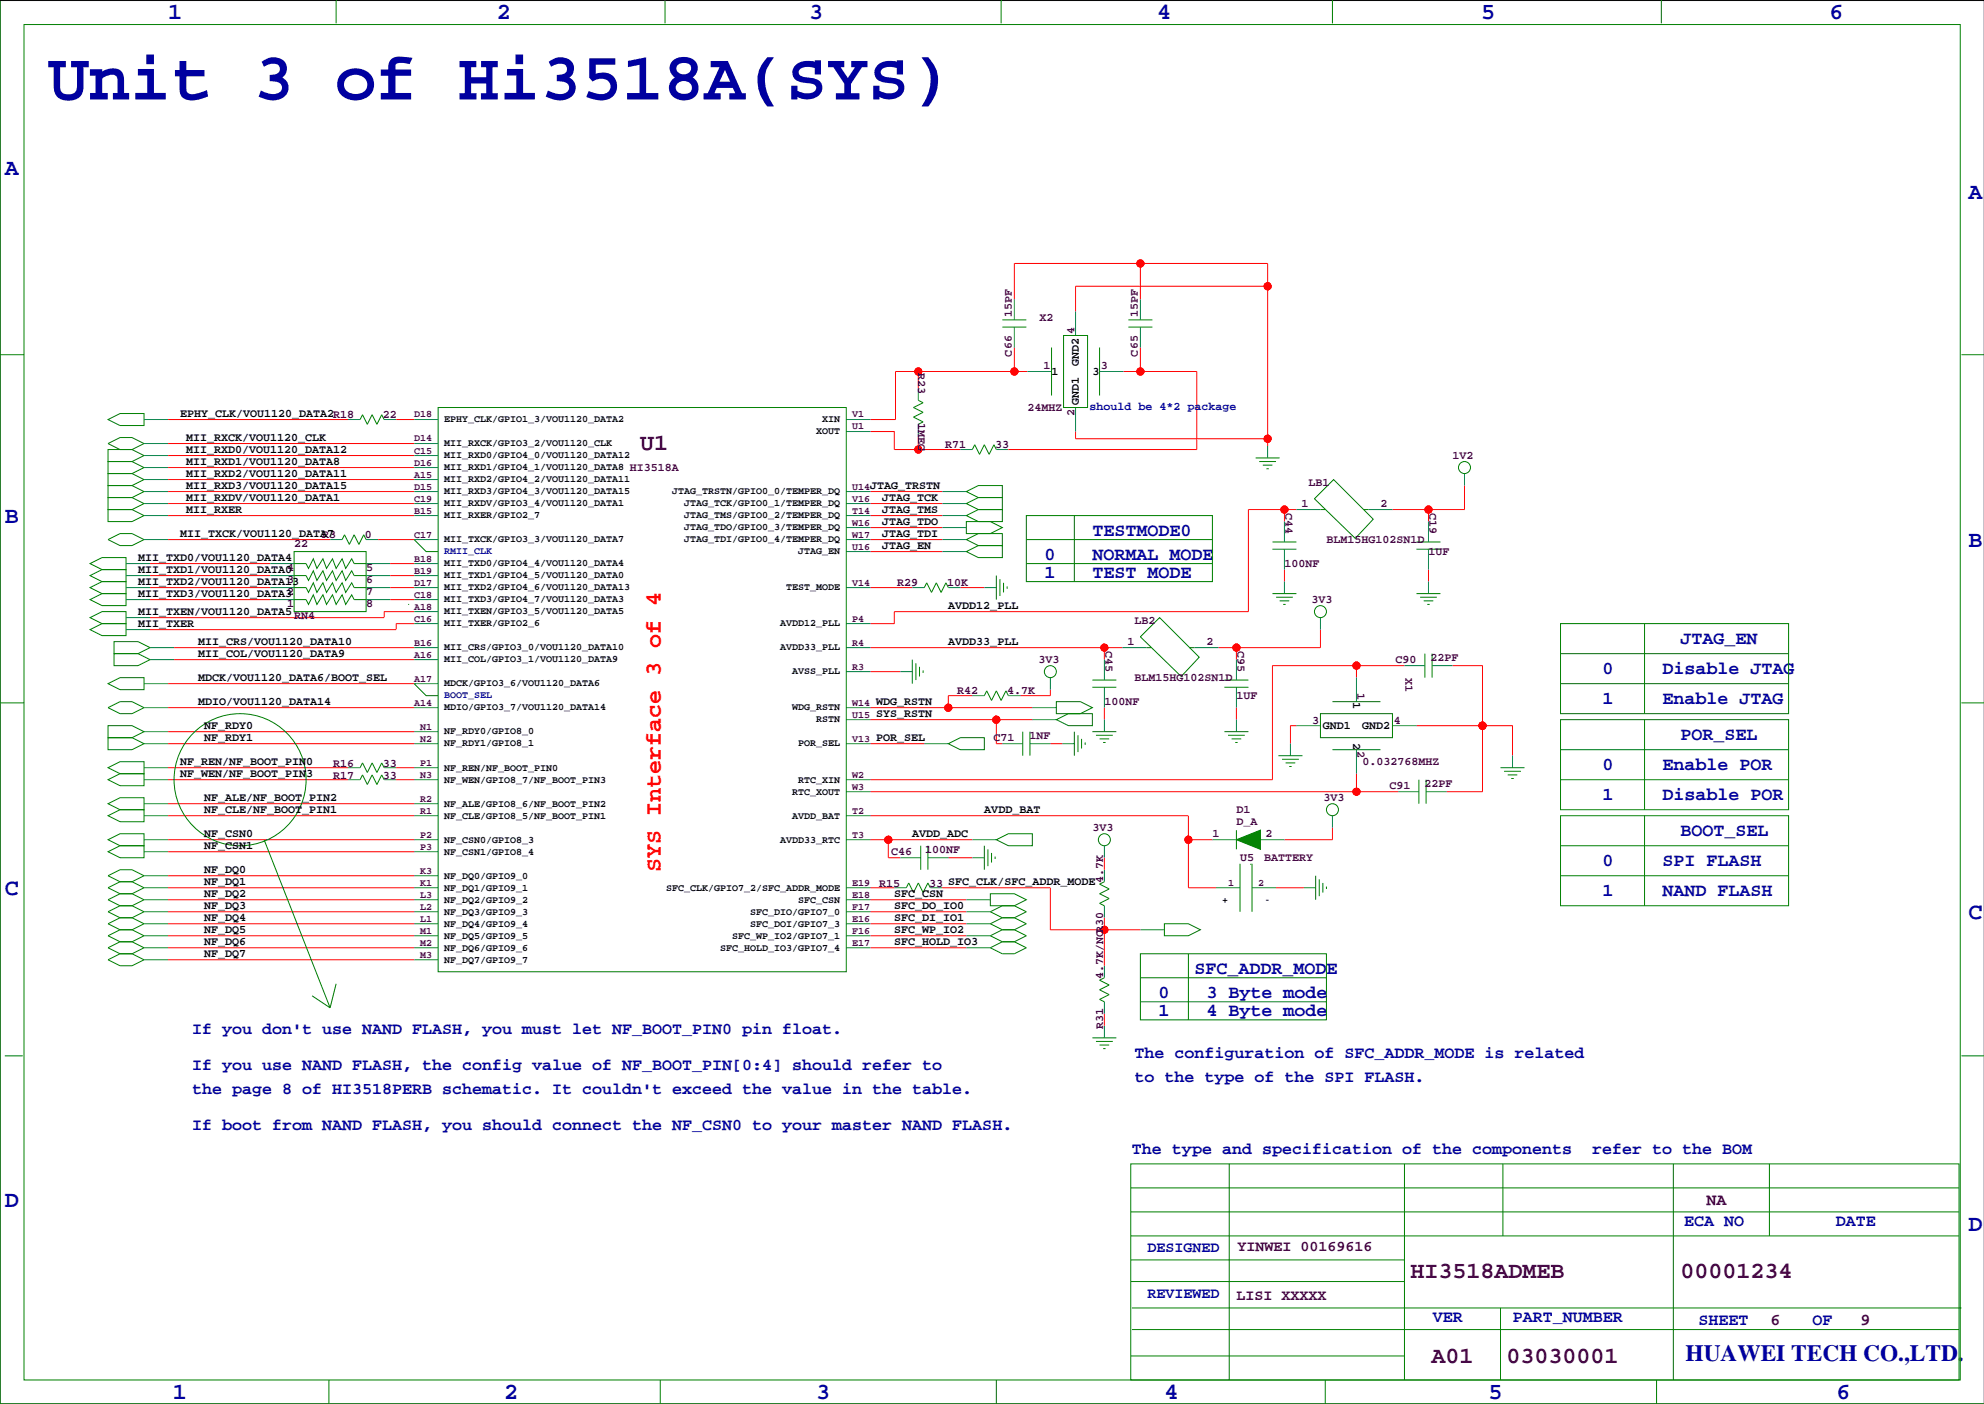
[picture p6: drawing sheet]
<svg xmlns="http://www.w3.org/2000/svg" width="420mm" height="297mm" viewBox="0 0 420 297" stroke-linecap="round" stroke-linejoin="round" font-family="sans-serif">
<defs><g id="words">
<text font-size="14.5" fill="#0000a0" x="10.2" y="21">Unit 3 of Hi3518A(SYS)</text>
<g font-size="4.9" fill="#0000a0">
<text x="35.6" y="3.9">1</text>
<text x="105.2" y="3.9">2</text>
<text x="171.2" y="3.9">3</text>
<text x="244.9" y="3.9">4</text>
<text x="313.4" y="3.9">5</text>
<text x="387.1" y="3.9">6</text>
<text x="1" y="36.9">A</text>
<text x="416.6" y="42">A</text>
<text x="1" y="110.6">B</text>
<text x="416.6" y="115.7">B</text>
<text x="1" y="189.3">C</text>
<text x="416.6" y="194.4">C</text>
<text x="1" y="255.4">D</text>
<text x="416.6" y="260.5">D</text>
<text x="356.6" y="288">HUAWEI TECH CO.,LTD.</text>
<text x="36.6" y="296">1</text>
<text x="106.7" y="296">2</text>
<text x="172.7" y="296">3</text>
<text x="246.4" y="296">4</text>
<text x="315" y="296">5</text>
<text x="388.6" y="296">6</text>
</g>
<g font-size="4.9" fill="#400040">
<text x="135.5" y="95.2">U1</text>
<text x="298.5" y="270.5">HI3518ADMEB</text>
<text x="355.6" y="270.5">00001234</text>
<text x="302.9" y="288.3">A01</text>
<text x="318.8" y="288.3">03030001</text>
</g>
<text font-size="4.9" fill="#f00" x="139.8" y="184.4" transform="rotate(-90 139.8 184.4)">SYS Interface 3 of 4</text>
<g font-size="3.9" fill="#0000a0">
<text x="231.1" y="113.4">TESTMODE0</text>
<text x="221" y="118.4">0</text>
<text x="231.1" y="118.4">NORMAL MODE</text>
<text x="221" y="122.3">1</text>
<text x="231.1" y="122.3">TEST MODE</text>
<text x="355.6" y="136.2">JTAG_EN</text>
<text x="339.1" y="142.6">0</text>
<text x="351.8" y="142.6">Disable JTAG</text>
<text x="339.1" y="148.9">1</text>
<text x="351.8" y="148.9">Enable JTAG</text>
<text x="355.6" y="156.5">POR_SEL</text>
<text x="339.1" y="162.9">0</text>
<text x="351.8" y="162.9">Enable POR</text>
<text x="339.1" y="169.2">1</text>
<text x="351.8" y="169.2">Disable POR</text>
<text x="355.6" y="176.9">BOOT_SEL</text>
<text x="339.1" y="183.2">0</text>
<text x="351.8" y="183.2">SPI FLASH</text>
<text x="339.1" y="189.6">1</text>
<text x="351.8" y="189.6">NAND FLASH</text>
<text x="252.7" y="206.1">SFC_ADDR_MODE</text>
<text x="245.1" y="215">1</text>
<text x="245.1" y="211.2">0</text>
<text x="255.3" y="215">4 Byte mode</text>
<text x="255.3" y="211.2">3 Byte mode</text>
</g>
<g font-size="3.5" fill="#0000a0">
<text x="40.6" y="218.8">If you don't use NAND FLASH, you must let NF_BOOT_PIN0 pin float.</text>
<text x="40.6" y="226.5">If you use NAND FLASH, the config value of NF_BOOT_PIN[0:4] should refer to</text>
<text x="240" y="223.9">The configuration of SFC_ADDR_MODE is related</text>
<text x="40.6" y="231.5">the page 8 of HI3518PERB schematic. It couldn't exceed the value in the table.</text>
<text x="240" y="229">to the type of the SPI FLASH.</text>
<text x="40.6" y="239.2">If boot from NAND FLASH, you should connect the NF_CSN0 to your master NAND FLASH.</text>
<text x="239.5" y="244.2">The type and specification of the components</text>
<text x="336.9" y="244.2">refer to the BOM</text>
<text x="356.4" y="259.4">ECA NO</text>
<text x="388.5" y="259.4">DATE</text>
<text x="303.1" y="279.7">VER</text>
<text x="320.1" y="279.7">PART_NUMBER</text>
<text x="359.4" y="280.3">SHEET</text>
<text x="383.5" y="280.3">OF</text>
</g>
<g font-size="3.5" fill="#400040">
<text x="361.1" y="254.9">NA</text>
<text x="374.6" y="280.3">6</text>
<text x="393.7" y="280.3">9</text>
</g>
<g font-size="3.2" fill="#0000a0">
<text x="242.8" y="264.9">DESIGNED</text>
<text x="242.8" y="274.5">REVIEWED</text>
</g>
<g font-size="3.2" fill="#400040">
<text x="261.9" y="264.7">YINWEI 00169616</text>
<text x="261.6" y="275.1">LISI XXXXX</text>
</g>
<g font-size="2.5" fill="#400040">
<text x="214.1" y="67.2" transform="rotate(-90 214.1 67.2)">15PF</text>
<text x="220" y="67.9">X2</text>
<text x="227.3" y="70.7" transform="rotate(-90 227.3 70.7)">4</text>
<text x="240.8" y="67.2" transform="rotate(-90 240.8 67.2)">15PF</text>
<text x="214.1" y="75.4" transform="rotate(-90 214.1 75.4)">C66</text>
<text x="240.8" y="75.4" transform="rotate(-90 240.8 75.4)">C65</text>
<text x="194.3" y="79" transform="rotate(90 194.3 79)">R23</text>
<text x="220.8" y="78.1">1</text>
<text x="232.9" y="78.1">3</text>
<text x="81" y="88.5">22</text>
<text x="194.3" y="89.5" transform="rotate(90 194.3 89.5)">1MEG</text>
<text x="217.4" y="87">24MHZ</text>
<text x="227.3" y="88" transform="rotate(-90 227.3 88)">2</text>
<text x="200" y="94.9">R71</text>
<text x="210.6" y="94.9">33</text>
<text x="133.2" y="99.6">HI3518A</text>
<text x="307.3" y="97.1">1V2</text>
<text x="275.4" y="107.3">1</text>
<text x="276.9" y="102.7">LB1</text>
<text x="292.1" y="107.3">2</text>
<text x="68.2" y="113.9">R3</text>
<text x="77.2" y="113.9">0</text>
<text x="272" y="108.4" transform="rotate(90 272 108.4)">C44</text>
<text x="302.5" y="108.4" transform="rotate(90 302.5 108.4)">C19</text>
<text x="62.2" y="115.8">22</text>
<text x="280.7" y="114.9">BLM15HG102SN1D</text>
<text x="302.3" y="117.5">1UF</text>
<text x="60.7" y="123.4">3</text>
<text x="77.5" y="120.9">5</text>
<text x="77.5" y="123.4">6</text>
<text x="77.5" y="125.9">7</text>
<text x="189.9" y="124.1">R29</text>
<text x="200.4" y="124.1">10K</text>
<text x="271.8" y="120">100NF</text>
<text x="60.7" y="128.5">1</text>
<text x="62.2" y="131">RN4</text>
<text x="77.5" y="128.5">8</text>
<text x="240" y="131.9">LB2</text>
<text x="277.5" y="127.6">3V3</text>
<text x="233.9" y="137.7" transform="rotate(90 233.9 137.7)">C45</text>
<text x="238.5" y="136.5">1</text>
<text x="255.3" y="136.5">2</text>
<text x="261.8" y="137.7" transform="rotate(90 261.8 137.7)">C95</text>
<text x="219.7" y="140.3">3V3</text>
<text x="295.3" y="140.3">C90</text>
<text x="297.4" y="143.4" transform="rotate(90 297.4 143.4)">X1</text>
<text x="302.7" y="139.9">22PF</text>
<text x="202.6" y="146.9">R42</text>
<text x="213.1" y="146.9">4.7K</text>
<text x="233.7" y="149.2">100NF</text>
<text x="240" y="144.1">BLM15HG102SN1D</text>
<text x="261.6" y="147.9">1UF</text>
<text x="287.2" y="146.7" transform="rotate(90 287.2 146.7)">1</text>
<text x="277.7" y="153.3">3</text>
<text x="294.9" y="153.3">4</text>
<text x="210.2" y="156.8">C71</text>
<text x="217.8" y="156.4">1NF</text>
<text x="287.2" y="158.9" transform="rotate(90 287.2 158.9)">2</text>
<text x="288.3" y="161.9">0.032768MHZ</text>
<text x="70.5" y="162.2">R16</text>
<text x="70.5" y="164.7">R17</text>
<text x="81" y="162.2">33</text>
<text x="81" y="164.7">33</text>
<text x="294" y="167">C91</text>
<text x="301.4" y="166.6">22PF</text>
<text x="261.6" y="172.1">D1</text>
<text x="280" y="169.5">3V3</text>
<text x="231.1" y="175.9">3V3</text>
<text x="256.5" y="177.2">1</text>
<text x="261.6" y="174.6">D_A</text>
<text x="267.8" y="177.2">2</text>
<text x="188.6" y="181">C46</text>
<text x="195.8" y="180.5">100NF</text>
<text x="262.4" y="182.2">U5</text>
<text x="267.5" y="182.2">BATTERY</text>
<text x="186.1" y="187.6">R15</text>
<text x="196.6" y="187.6">33 SFC_CLK/SFC_ADDR_MODE</text>
<text x="233.4" y="186.8" transform="rotate(-90 233.4 186.8)">4.7K</text>
<text x="233.4" y="207.1" transform="rotate(-90 233.4 207.1)">4.7K/NCR30</text>
<text x="233.4" y="217.7" transform="rotate(-90 233.4 217.7)">R31</text>
</g>
<g font-size="2.5">
<text x="228.3" y="77.4" transform="rotate(-90 228.3 77.4)">GND2</text>
<text x="222.5" y="79.3">1</text>
<text x="231.2" y="79.3">3</text>
<text x="38.1" y="88.3">EPHY_CLK/VOU1120_DATA2R18</text>
<text x="228.3" y="85.7" transform="rotate(-90 228.3 85.7)">GND1</text>
<text x="39.4" y="95.9">MII_RXD0/VOU1120_DATA12</text>
<text x="39.4" y="93.3">MII_RXCK/VOU1120_CLK</text>
<text x="39.4" y="101">MII_RXD2/VOU1120_DATA11</text>
<text x="39.4" y="98.4">MII_RXD1/VOU1120_DATA8</text>
<text x="39.4" y="106">MII_RXDV/VOU1120_DATA1</text>
<text x="39.4" y="103.5">MII_RXD3/VOU1120_DATA15</text>
<text x="184.1" y="103.5">JTAG_TRSTN</text>
<text x="186.7" y="106">JTAG_TCK</text>
<text x="38.1" y="113.7">MII_TXCK/VOU1120_DATA7</text>
<text x="39.4" y="108.6">MII_RXER</text>
<text x="186.7" y="108.6">JTAG_TMS</text>
<text x="186.7" y="111.1">JTAG_TDO</text>
<text x="186.7" y="113.7">JTAG_TDI</text>
<text x="29.2" y="118.7">MII_TXD0/VOU1120_DATA4</text>
<text x="186.7" y="116.2">JTAG_EN</text>
<text x="29.2" y="123.8">MII_TXD2/VOU1120_DATA13</text>
<text x="29.2" y="121.3">MII_TXD1/VOU1120_DATA04</text>
<text x="29.2" y="126.4">MII_TXD3/VOU1120_DATA32</text>
<text x="29.2" y="130.2">MII_TXEN/VOU1120_DATA5</text>
<text x="200.7" y="128.9">AVDD12_PLL</text>
<text x="29.2" y="132.7">MII_TXER</text>
<text x="41.9" y="136.5">MII_CRS/VOU1120_DATA10</text>
<text x="200.7" y="136.5">AVDD33_PLL</text>
<text x="41.9" y="139.1">MII_COL/VOU1120_DATA9</text>
<text x="41.9" y="149.2">MDIO/VOU1120_DATA14</text>
<text x="41.9" y="144.1">MDCK/VOU1120_DATA6/BOOT_SEL</text>
<text x="185.4" y="149.2">WDG_RSTN</text>
<text x="286.3" y="148.4" transform="rotate(90 286.3 148.4)">1</text>
<text x="43.2" y="154.3">NF_RDY0</text>
<text x="185.4" y="151.8">SYS_RSTN</text>
<text x="279.9" y="154.2">GND1</text>
<text x="288.2" y="154.2">GND2</text>
<text x="38.1" y="161.9">NF_REN/NF_BOOT_PIN0</text>
<text x="43.2" y="156.8">NF_RDY1</text>
<text x="185.4" y="156.8">POR_SEL</text>
<text x="286.3" y="157.1" transform="rotate(90 286.3 157.1)">2</text>
<text x="38.1" y="164.5">NF_WEN/NF_BOOT_PIN3</text>
<text x="43.2" y="169.5">NF_ALE/NF_BOOT_PIN2</text>
<text x="43.2" y="172.1">NF_CLE/NF_BOOT_PIN1</text>
<text x="208.3" y="172.1">AVDD_BAT</text>
<text x="43.2" y="179.7">NF_CSN1</text>
<text x="43.2" y="177.2">NF_CSN0</text>
<text x="193" y="177.2">AVDD_ADC</text>
<text x="43.2" y="184.8">NF_DQ0</text>
<text x="43.2" y="189.9">NF_DQ2</text>
<text x="43.2" y="187.3">NF_DQ1</text>
<text x="189.2" y="189.9">SFC_CSN</text>
<text x="43.2" y="197.5">NF_DQ5</text>
<text x="43.2" y="194.9">NF_DQ4</text>
<text x="43.2" y="192.4">NF_DQ3</text>
<text x="189.2" y="192.4">SFC_DO_IO0</text>
<text x="189.2" y="194.9">SFC_DI_IO1</text>
<text x="189.2" y="197.5">SFC_WP_IO2</text>
<text x="43.2" y="202.6">NF_DQ7</text>
<text x="43.2" y="200">NF_DQ6</text>
<text x="189.2" y="200">SFC_HOLD_IO3</text>
</g>
<text font-size="2.5" fill="#0000a0" x="230.5" y="86.8">should be 4*2 package</text>
<g font-size="2.1" fill="#400040">
<text x="87.6" y="88.3">D18</text>
<text x="180.3" y="88.3">V1</text>
<text x="87.6" y="93.4">D14</text>
<text x="87.6" y="95.9">C15</text>
<text x="180.3" y="90.9">U1</text>
<text x="87.6" y="98.5">D16</text>
<text x="87.6" y="101">A15</text>
<text x="87.6" y="103.6">D15</text>
<text x="87.6" y="106.1">C19</text>
<text x="180.3" y="103.6">U14</text>
<text x="180.3" y="106.1">V16</text>
<text x="87.6" y="108.6">B15</text>
<text x="87.6" y="113.7">C17</text>
<text x="180.3" y="108.6">T14</text>
<text x="180.3" y="111.2">W16</text>
<text x="180.3" y="113.7">W17</text>
<text x="87.6" y="118.8">B18</text>
<text x="180.3" y="116.3">U16</text>
<text x="87.6" y="121.3">B19</text>
<text x="87.6" y="123.9">D17</text>
<text x="180.3" y="123.9">V14</text>
<text x="87.6" y="126.4">C18</text>
<text x="87.6" y="129">A18</text>
<text x="87.6" y="131.5">C16</text>
<text x="180.3" y="131.5">P4</text>
<text x="87.6" y="136.6">B16</text>
<text x="180.3" y="136.6">R4</text>
<text x="87.6" y="139.1">A16</text>
<text x="180.3" y="141.7">R3</text>
<text x="87.6" y="144.2">A17</text>
<text x="87.6" y="149.3">A14</text>
<text x="180.3" y="149.3">W14</text>
<text x="88.9" y="154.4">N1</text>
<text x="180.3" y="151.8">U15</text>
<text x="88.9" y="156.9">N2</text>
<text x="88.9" y="162">P1</text>
<text x="180.3" y="156.9">V13</text>
<text x="88.9" y="164.5">N3</text>
<text x="180.3" y="164.5">W2</text>
<text x="180.3" y="167.1">W3</text>
<text x="88.9" y="169.6">R2</text>
<text x="88.9" y="172.1">R1</text>
<text x="180.3" y="172.1">T2</text>
<text x="88.9" y="177.2">P2</text>
<text x="88.9" y="179.8">P3</text>
<text x="180.3" y="177.2">T3</text>
<text x="88.9" y="184.8">K3</text>
<text x="88.9" y="187.4">K1</text>
<text x="88.9" y="189.9">L3</text>
<text x="180.3" y="187.4">E19</text>
<text x="180.3" y="189.9">E18</text>
<text x="259.8" y="187.4">1</text>
<text x="266.2" y="187.4">2</text>
<text x="88.9" y="192.5">L2</text>
<text x="88.9" y="195">L1</text>
<text x="88.9" y="197.5">M1</text>
<text x="180.3" y="192.5">F17</text>
<text x="180.3" y="195">E16</text>
<text x="180.3" y="197.5">F16</text>
<text x="88.9" y="200.1">M2</text>
<text x="88.9" y="202.6">M3</text>
<text x="180.3" y="200.1">E17</text>
</g>
<g font-size="2.1">
<text x="94" y="89.4">EPHY_CLK/GPIO1_3/VOU1120_DATA2</text>
<text x="174" y="89.4">XIN</text>
<text x="94" y="94.4">MII_RXCK/GPIO3_2/VOU1120_CLK</text>
<text x="172.7" y="91.9">XOUT</text>
<text x="94" y="97">MII_RXD0/GPIO4_0/VOU1120_DATA12</text>
<text x="94" y="99.5">MII_RXD1/GPIO4_1/VOU1120_DATA8</text>
<text x="94" y="102.1">MII_RXD2/GPIO4_2/VOU1120_DATA11</text>
<text x="94" y="104.6">MII_RXD3/GPIO4_3/VOU1120_DATA15</text>
<text x="94" y="107.1">MII_RXDV/GPIO3_4/VOU1120_DATA1</text>
<text x="142.2" y="104.6">JTAG_TRSTN/GPIO0_0/TEMPER_DQ</text>
<text x="144.8" y="107.1">JTAG_TCK/GPIO0_1/TEMPER_DQ</text>
<text x="94" y="109.7">MII_RXER/GPIO2_7</text>
<text x="144.8" y="109.7">JTAG_TMS/GPIO0_2/TEMPER_DQ</text>
<text x="144.8" y="112.2">JTAG_TDO/GPIO0_3/TEMPER_DQ</text>
<text x="94" y="114.8">MII_TXCK/GPIO3_3/VOU1120_DATA7</text>
<text x="94" y="119.8">MII_TXD0/GPIO4_4/VOU1120_DATA4</text>
<text x="144.8" y="114.8">JTAG_TDI/GPIO0_4/TEMPER_DQ</text>
<text x="168.9" y="117.3">JTAG_EN</text>
<text x="94" y="122.4">MII_TXD1/GPIO4_5/VOU1120_DATA0</text>
<text x="94" y="124.9">MII_TXD2/GPIO4_6/VOU1120_DATA13</text>
<text x="166.4" y="124.9">TEST_MODE</text>
<text x="94" y="127.5">MII_TXD3/GPIO4_7/VOU1120_DATA3</text>
<text x="94" y="130">MII_TXEN/GPIO3_5/VOU1120_DATA5</text>
<text x="94" y="132.5">MII_TXER/GPIO2_6</text>
<text x="94" y="137.6">MII_CRS/GPIO3_0/VOU1120_DATA10</text>
<text x="165.1" y="132.5">AVDD12_PLL</text>
<text x="165.1" y="137.6">AVDD33_PLL</text>
<text x="94" y="140.2">MII_COL/GPIO3_1/VOU1120_DATA9</text>
<text x="167.6" y="142.7">AVSS_PLL</text>
<text x="94" y="145.2">MDCK/GPIO3_6/VOU1120_DATA6</text>
<text x="94" y="150.3">MDIO/GPIO3_7/VOU1120_DATA14</text>
<text x="94" y="155.4">NF_RDY0/GPIO8_0</text>
<text x="167.6" y="150.3">WDG_RSTN</text>
<text x="172.7" y="152.9">RSTN</text>
<text x="94" y="157.9">NF_RDY1/GPIO8_1</text>
<text x="168.9" y="157.9">POR_SEL</text>
<text x="94" y="163">NF_REN/NF_BOOT_PIN0</text>
<text x="94" y="165.6">NF_WEN/GPIO8_7/NF_BOOT_PIN3</text>
<text x="168.9" y="165.6">RTC_XIN</text>
<text x="94" y="170.6">NF_ALE/GPIO8_6/NF_BOOT_PIN2</text>
<text x="94" y="173.2">NF_CLE/GPIO8_5/NF_BOOT_PIN1</text>
<text x="167.6" y="168.1">RTC_XOUT</text>
<text x="167.6" y="173.2">AVDD_BAT</text>
<text x="94" y="178.3">NF_CSN0/GPIO8_3</text>
<text x="165.1" y="178.3">AVDD33_RTC</text>
<text x="94" y="180.8">NF_CSN1/GPIO8_4</text>
<text x="94" y="185.9">NF_DQ0/GPIO9_0</text>
<text x="94" y="188.4">NF_DQ1/GPIO9_1</text>
<text x="94" y="191">NF_DQ2/GPIO9_2</text>
<text x="141" y="188.4">SFC_CLK/GPIO7_2/SFC_ADDR_MODE</text>
<text x="168.9" y="191">SFC_CSN</text>
<text x="258.6" y="191">+</text>
<text x="94" y="193.5">NF_DQ3/GPIO9_3</text>
<text x="94" y="196">NF_DQ4/GPIO9_4</text>
<text x="158.7" y="193.5">SFC_DIO/GPIO7_0</text>
<text x="158.7" y="196">SFC_DOI/GPIO7_3</text>
<text x="94" y="198.6">NF_DQ5/GPIO9_5</text>
<text x="94" y="201.1">NF_DQ6/GPIO9_6</text>
<text x="94" y="203.7">NF_DQ7/GPIO9_7</text>
<text x="152.4" y="201.1">SFC_HOLD_IO3/GPIO7_4</text>
<text x="154.9" y="198.6">SFC_WP_IO2/GPIO7_1</text>
</g>
<g font-size="2.1" fill="#0000a0">
<text x="94" y="117.3">RMII_CLK</text>
<text x="94" y="147.8">BOOT_SEL</text>
</g>
</g></defs>
<path d="M419.9 .1h-419.9v296.9h419.9" fill="none" stroke="#000" stroke-width=".21"/>
<g fill="none" stroke="#f00" stroke-width=".21">
<path d="M241.3 55.7v7.7M194.3 78.6v3.6M214.6 63.4v-7.7h53.6v38.6M214.6 73.5v5.1M217.4 78.6h-27.9v10.2h-5.4M237.7 78.6h15.5v16.5h-39.8M241.3 73.5v5.1M268.2 60.6h-40.6v5.3M35.6 88.8h38.1M35.6 93.8h52M35.6 96.4h52M35.6 98.9h52"/>
<path d="M83.8 88.8h3.8M184.1 91.3h5.1v3.8h14M194.3 92.3v2.8M227.6 91.3v1.5h40.6M31.7 119.2h25.4M35.6 114.2h34.2M35.6 109.1h52M35.6 106.5h52M35.6 104h52M35.6 101.5h52M80 114.2h7.6M82.5 119.2h5.1"/>
<path d="M184.1 116.7h15.3M184.1 114.2h15.3M184.1 111.6h15.3M184.1 109.1h15.3M184.1 106.5h15.3M184.1 104h15.3M271.8 107.8v2.5M274.3 107.8h-10.1v21.6h-75v2.5h-5.1M302.3 107.8v2.5M309.9 102.7v5.1h-15.3M31.7 124.3h25.4M31.7 121.8h25.4"/>
<path d="M31.7 126.9h25.4M36.8 137h50.8M36.8 139.6h50.8M82.5 124.3h5.1M82.5 121.8h5.1M82.5 126.9h5.1M87.6 129.4h-6.3v1.3h-49.6M87.6 131.9h-3.8v1.3h-52.1M184.1 137h53.4M184.1 124.3h8.9M203.2 124.3h5.1M233.7 137v2.6"/>
<path d="M261.6 137v2.6M271.8 120.5v2.5M279.4 133.2v3.8h-21.6M302.3 120.5v2.5M35.6 157.3h52M35.6 149.7h52M35.6 144.6h52M35.6 154.8h52M184.1 157.3h11.5M184.1 152.3h34.3M184.1 149.7h34.3M184.1 142.1h6.4"/>
<path d="M205.7 147.2h-5v2.5M210.8 152.3v5h1.3M222.2 157.3h2.6M222.2 145.9v1.3h-6.3M233.7 149.7v2.6M261.6 149.7v2.6M274.3 153.5h-1.3v3.8M287 140.8v2.6M297.2 140.8h-28v24.2h-85.1M299.7 153.5h20.3v6.4M307.3 140.8h6.4v26.7h-7.6M313.7 153.5h.1"/>
<path d="M35.6 177.7h52M35.6 172.6h52M35.6 165h38.1M35.6 162.4h38.1M35.6 170h52M83.8 165h3.8M83.8 162.4h3.8M184.1 172.6h67.4v15.2h5.8M184.1 177.7h21.6M184.1 167.5h111.8M188 177.7v3.8h2.5M251.5 177.7h5"/>
<path d="M281.9 175.1v2.6h-10.1M287 163.7v3.8M35.6 198h52M35.6 195.4h52M35.6 192.9h52M35.6 190.4h52M35.6 187.8h52M35.6 180.2h52M35.6 185.3h52M184.1 198h20.4M184.1 195.4h20.4M184.1 192.9h20.4"/>
<path d="M184.1 190.4h20.4M184.1 187.8h5.1M199.4 187.8h22.8v8.9h19.1M200.7 181.5h5M233.7 181.5v2.5M233.7 194.2v10.1M270 187.8h5.8M35.6 200.5h52M35.6 203.1h52M184.1 200.5h20.4M233.7 214.5v2.5"/>
<circle cx="241.3" cy="55.7" r=".76"/>
<circle cx="194.3" cy="78.6" r=".76"/>
<circle cx="214.6" cy="78.6" r=".76"/>
<circle cx="241.3" cy="78.6" r=".76"/>
<circle cx="268.2" cy="60.6" r=".76"/>
<circle cx="194.3" cy="95.1" r=".76"/>
<circle cx="268.2" cy="92.8" r=".76"/>
<circle cx="271.8" cy="107.8" r=".76"/>
<circle cx="302.3" cy="107.8" r=".76"/>
<circle cx="233.7" cy="137" r=".76"/>
<circle cx="261.6" cy="137" r=".76"/>
<circle cx="200.7" cy="149.7" r=".76"/>
<circle cx="210.8" cy="152.3" r=".76"/>
<circle cx="287" cy="140.8" r=".76"/>
<circle cx="313.7" cy="153.5" r=".76"/>
<circle cx="188" cy="177.7" r=".76"/>
<circle cx="251.5" cy="177.7" r=".76"/>
<circle cx="287" cy="167.5" r=".76"/>
<circle cx="233.7" cy="196.7" r=".76"/>
</g>
<g fill="#f00" stroke="#f00" stroke-width=".21">
<circle cx="188" cy="177.7" r=".76"/>
<circle cx="251.5" cy="177.7" r=".76"/>
<circle cx="287" cy="167.5" r=".76"/>
<circle cx="287" cy="140.8" r=".76"/>
<circle cx="210.8" cy="152.3" r=".76"/>
<circle cx="200.7" cy="149.7" r=".76"/>
<circle cx="233.7" cy="137" r=".76"/>
<circle cx="271.8" cy="107.8" r=".76"/>
<circle cx="194.3" cy="95.1" r=".76"/>
<circle cx="194.3" cy="78.6" r=".76"/>
<circle cx="214.6" cy="78.6" r=".76"/>
<circle cx="261.6" cy="137" r=".76"/>
<circle cx="313.7" cy="153.5" r=".76"/>
<circle cx="302.3" cy="107.8" r=".76"/>
<circle cx="233.7" cy="196.7" r=".76"/>
<circle cx="268.2" cy="92.8" r=".76"/>
<circle cx="268.2" cy="60.6" r=".76"/>
<circle cx="241.3" cy="55.7" r=".76"/>
<circle cx="241.3" cy="78.6" r=".76"/>
</g>
<g fill="none" stroke="#008080" stroke-width=".21">
<path d="M214.6 63.4v4.3M214.6 69.2v4.3M217.4 78.6h5.1M227.6 65.9v5.1M232.7 78.6h5M241.3 63.4v4.3M241.3 69.2v4.3M30.5 98.9h5.1M30.5 96.4h5.1M30.5 88.8h5.1M30.5 93.8h5.1M73.7 88.8h2.5"/>
<path d="M81.3 88.8h2.5M87.6 98.9h5.1M87.6 96.4h5.1M87.6 88.8h5.1M87.6 93.8h5.1M179.1 88.8h5M179.1 91.3h5M194.3 82.2v2.5M194.3 89.8v2.5M203.2 95.1h2.5M210.8 95.1h2.6M227.6 86.2v5.1"/>
<path d="M268.2 94.3v2.6M26.7 119.2h5M30.5 109.1h5.1M30.5 101.5h5.1M30.5 106.5h5.1M30.5 104h5.1M30.5 114.2h5.1M57.1 119.2h5.1M69.8 114.2h2.6M77.5 114.2h2.5M77.5 119.2h5M87.6 109.1h5.1"/>
<path d="M87.6 101.5h5.1M87.6 106.5h5.1M87.6 104h5.1M87.6 114.2h5.1M87.6 119.2h5.1M179.1 109.1h5M179.1 106.5h5M179.1 104h5M179.1 111.6h5M179.1 114.2h5M179.1 116.7h5M199.4 109.1h5.1"/>
<path d="M199.4 106.5h5.1M199.4 104h5.1M199.4 111.6h5.1M199.4 114.2h5.1M199.4 116.7h5.1M271.8 110.3v4.4M271.8 116.2v4.3M274.3 107.8h5.1M289.6 107.8h5M302.3 110.3v4.4M302.3 116.2v4.3M309.9 100.2v2.5"/>
<path d="M26.7 124.3h5M26.7 121.8h5M26.7 126.9h5M26.7 133.2h5M26.7 130.7h5M31.7 137h5.1M31.7 139.6h5.1M57.1 124.3h5.1M57.1 121.8h5.1M57.1 126.9h5.1M77.5 124.3h5M77.5 121.8h5"/>
<path d="M77.5 126.9h5M87.6 124.3h5.1M87.6 137h5.1M87.6 139.6h5.1M87.6 121.8h5.1M87.6 126.9h5.1M87.6 129.4h5.1M87.6 131.9h5.1M179.1 124.3h5M179.1 137h5M179.1 131.9h5M193 124.3h2.6"/>
<path d="M200.7 124.3h2.5M208.3 124.3h2.5M233.7 139.6v4.3M237.5 137h5.1M252.7 137h5.1M261.6 139.6v4.3M271.8 123v2.6M279.4 130.7v2.5M302.3 123v2.6M30.5 144.6h5.1M30.5 149.7h5.1M30.5 157.3h5.1"/>
<path d="M30.5 154.8h5.1M87.6 144.6h5.1M87.6 149.7h5.1M87.6 157.3h5.1M87.6 154.8h5.1M179.1 149.7h5M179.1 157.3h5M179.1 142.1h5M179.1 152.3h5M190.5 142.1h2.5M195.6 157.3h5.1M205.7 147.2h2.6"/>
<path d="M212.1 157.3h4.3M213.4 147.2h2.5M217.9 157.3h4.3M218.4 149.7h5.1M218.4 152.3h5.1M222.2 143.4v2.5M224.8 157.3h2.5M233.7 145.4v4.3M233.7 152.3v2.5M261.6 145.4v4.3M261.6 152.3v2.5M273 157.3v2.6"/>
<path d="M274.3 153.5h5.1M287 143.4v5M287 158.6v5.1M294.6 153.5h5.1M297.2 140.8h4.3M303 140.8h4.3M320 159.9v2.5M30.5 177.7h5.1M30.5 170h5.1M30.5 172.6h5.1M30.5 165h5.1M30.5 162.4h5.1"/>
<path d="M73.7 165h2.5M73.7 162.4h2.5M81.3 165h2.5M81.3 162.4h2.5M87.6 177.7h5.1M87.6 170h5.1M87.6 172.6h5.1M87.6 165h5.1M87.6 162.4h5.1M179.1 177.7h5M179.1 172.6h5M179.1 165h5"/>
<path d="M179.1 167.5h5M205.7 177.7h5.1M233.7 178.9v2.6M256.5 177.7h5.1M266.7 177.7h5.1M281.9 172.6v2.5M295.9 167.5h4.3M301.8 167.5h4.3M30.5 180.2h5.1M30.5 195.4h5.1M30.5 187.8h5.1M30.5 185.3h5.1"/>
<path d="M30.5 198h5.1M30.5 192.9h5.1M30.5 190.4h5.1M87.6 180.2h5.1M87.6 195.4h5.1M87.6 187.8h5.1M87.6 185.3h5.1M87.6 198h5.1M87.6 192.9h5.1M87.6 190.4h5.1M179.1 195.4h5M179.1 187.8h5"/>
<path d="M179.1 198h5M179.1 192.9h5M179.1 190.4h5M189.2 187.8h2.6M190.5 181.5h4.3M196.3 181.5h4.4M196.8 187.8h2.6M204.5 195.4h5M204.5 198h5M204.5 192.9h5M204.5 190.4h5M205.7 181.5h2.6"/>
<path d="M233.7 184v2.5M233.7 191.6v2.6M241.3 196.7h5.1M257.3 187.8h5.1M264.9 187.8h5.1M275.8 187.8h2.6M30.5 203.1h5.1M30.5 200.5h5.1M87.6 203.1h5.1M87.6 200.5h5.1M179.1 200.5h5M204.5 200.5h5"/>
<path d="M233.7 204.3v2.6M233.7 211.9v2.6M233.7 217v2.6"/>
</g>
<g fill="none" stroke="#008000" stroke-width=".21">
<path d="M0 -.1v297.1h419.9M71.1 0v4.9M140.7 0v4.9M211.8 0v4.9M281.9 0v4.9M351.5 0v4.9M5.1 5.2h409.7v286.8h-409.7zM0 75h5.1M212.1 69.2h5.1M212.1 67.7h5.1M222.5 73.5v10.2M225 71h5.1v15.2h-5.1z"/>
<path d="M232.7 73.5v10.2M238.8 69.2h5M238.8 67.7h5M415 75h4.9M22.9 97.6h5l2.6 1.3-2.6 1.3h-5zM22.9 95.1h5l2.6 1.3-2.6 1.2h-5zM22.9 88.8l2.5-1.3h5.1v2.5h-5.1zM22.9 93.8l2.5-1.2h2.5l2.6 1.2-2.6 1.3h-2.5zM76.2 88.8l.5-1.1 1 2.1 1-2.1 1.1 2.1 1-2.1 .5 1.1M92.7 86.2h86.4v119.4h-86.4zM194.3 84.7l1 .5-2 1 2 1-2 1.1 2 1-1 .5M205.7 95.1l.5-1 1.1 2 1-2 1 2 1-2 .5 1"/>
<path d="M265.7 96.9h5.1M266.4 97.6h3.6M267.2 98.4h2M268 99.2h.5M19 119.2l2.6-1.2h5.1v2.5h-5.1zM22.9 107.8h5l2.6 1.3-2.6 1.2h-5zM22.9 100.2h5l2.6 1.3-2.6 1.2h-5zM22.9 102.7h5l2.6 1.3-2.6 1.3h-5zM22.9 105.3h5l2.6 1.2-2.6 1.3h-5zM22.9 114.2l2.5-1.3h2.5l2.6 1.3-2.6 1.2h-2.5zM62.2 116.7h15.3v12.7h-15.3zM62.2 119.2h2.6l.5 1.1 1-2.1 .8 2.1 1.2-2.1 .8 2.1 1.3-2.1 .7 2.1 1.3-2.1 .8 2.1 1.2-2.1 .5 1h2.6"/>
<path d="M72.4 114.2l.5-1.1 1 2.1 1-2.1 1 2.1 1.1-2.1 .5 1.1M87.6 114.2l2.6 2.5h2.5M204.5 106.5l2.5-1.2h5.1v2.5h-5.1zM204.5 104l2.5-1.3h5.1v2.6h-5.1zM204.5 109.1l2.5-1.3h5.1v2.5h-5.1zM204.5 110.3h5l2.6 1.3-2.6 1.3h-5zM204.5 114.2l2.5-1.3h5.1v2.5h-5.1zM204.5 116.7l2.5-1.3h5.1v2.6h-5.1zM217.2 109.1h39.3v13.9h-39.3zM217.2 119.2h39.3M217.2 114.2h39.3M227.3 109.1v13.9"/>
<path d="M234.9 105.3h.1M238.8 105.3h.1M269.2 114.7h5.1M269.2 116.2h5.1M279.4 107.8h1M282.2 101.5l8.4 8.3-3.8 4.1-8.7-8.4zM288.5 107.8h1.1M299.7 114.7h5.1M299.7 116.2h5.1M19 121.8l2.6-1.3h5.1v2.5h-5.1zM19 124.3l2.6-1.3h5.1v2.6h-5.1zM19 126.9l2.6-1.3h5.1v2.5h-5.1z"/>
<path d="M19 133.2l2.6-1.3h5.1v2.6h-5.1zM19 130.7l2.6-1.3h5.1v2.5h-5.1zM24.1 135.7h5.1l2.5 1.3-2.5 1.3h-5.1zM24.1 138.3h5.1l2.5 1.3-2.5 1.2h-5.1zM62.2 121.8h2.6l.5 1 1-2 .8 2 1.2-2 .8 2 1.3-2 .7 2 1.3-2 .8 2 1.2-2 .5 1h2.6M62.2 124.3h2.6l.5 1 1-2 .8 2 1.2-2 .8 2 1.3-2 .7 2 1.3-2 .8 2 1.2-2 .5 1h2.6M62.2 126.9h2.6l.5 1 1-2.1 .8 2.1 1.2-2.1 .8 2.1 1.3-2.1 .7 2.1 1.3-2.1 .8 2.1 1.2-2.1 .5 1.1h2.6M86.4 127.9h.1M193 139.6v5M195.6 124.3l.5-1 1 2 1-2 1 2 1.1-2 .5 1M210.8 121.8v5.1M211.6 122.5v3.6"/>
<path d="M212.3 123.3v2M213.1 124.1v.5M242.6 137h1M245.4 130.7l8.3 8.4-3.8 4-8.6-8.4zM251.7 137h1M269.2 125.6h5.1M270 126.4h3.6M270.8 127.1h2M271.5 127.9h.5M299.7 125.6h5.1M300.5 126.4h3.5M301.2 127.1h2.1"/>
<path d="M301.5 138.3v5.1M302 127.9h.5M303 138.3v5.1M330.2 131.9h48.3v19.1h-48.3zM330.2 138.3h48.3M348 131.9v19.1M0 148.7h5.1M22.9 144.6l2.5-1.2h5.1v2.5h-5.1zM22.9 156.1h5l2.6 1.2-2.6 1.3h-5zM22.9 153.5h5l2.6 1.3-2.6 1.3h-5zM22.9 149.7l2.5-1.3h2.5l2.6 1.3-2.6 1.3h-2.5zM87.6 144.6l2.6 2.6h2.5"/>
<path d="M193.8 140.3v3.6M194.6 141.1v2M195.3 141.8v.6M200.7 157.3l2.5-1.2h5.1v2.5h-5.1zM208.3 147.2l.5-1 1 2 1-2 1 2 1.1-2 .5 1M216.4 154.8v5.1M217.9 154.8v5.1M223.5 152.3l2.6-1.3h5v2.5h-5zM223.5 148.4h5.1l2.5 1.3-2.5 1.3h-5.1zM227.3 154.8v5.1M228.1 155.6v3.5M228.9 156.3v2.1"/>
<path d="M229.6 157.1v.5M231.1 154.8h5.1M231.1 143.9h5.1M231.1 145.4h5.1M231.9 155.6h3.6M232.7 156.3h2M233.4 157.1h.5M259.1 154.8h5.1M259.1 143.9h5.1M259.1 145.4h5.1M259.8 155.6h3.6M260.6 156.3h2"/>
<path d="M261.4 157.1h.5M270.5 159.9h5.1M279.4 151h15.2v5.1h-15.2zM281.9 148.4h10.2M281.9 158.6h10.2M330.2 152.3h48.3v19h-48.3zM330.2 158.6h48.3M330.2 144.6h48.3M348 152.3v19M415 148.7h4.9M22.9 177.7l2.5-1.3h5.1v2.5h-5.1zM22.9 170l2.5-1.2h5.1v2.5h-5.1z"/>
<path d="M22.9 172.6l2.5-1.3h5.1v2.5h-5.1zM22.9 165l2.5-1.3h5.1v2.5h-5.1zM22.9 162.4l2.5-1.3h5.1v2.6h-5.1zM55.9 177.7l13.9 35.5M76.2 165l.5-1.1 1 2.1 1-2.1 1.1 2.1 1-2.1 .5 1.1M76.2 162.4l.5-1 1 2 1-2 1.1 2 1-2 .5 1M194.8 178.9v5.1M196.3 178.9v5.1M208.3 178.9v5.1M209 179.7v3.5M210.8 177.7l2.6-1.3h5v2.5h-5zM261.6 175.6v4.1"/>
<path d="M271.3 160.6h3.5M272 161.4h2.1M272.8 162.2h.5M300.2 165v5M301.8 165v5M317.5 162.4h5.1M318.3 163.2h3.5M319 163.9h2.1M319.8 164.7h.5M330.2 172.6h48.3v19h-48.3zM330.2 165h48.3M330.2 178.9h48.3"/>
<path d="M348 172.6v19M22.9 180.2l2.5-1.3h5.1v2.6h-5.1zM25.4 199.2l-2.5 1.3 2.5 1.3M25.4 199.2h2.5M25.4 196.7h2.5M25.4 194.2l-2.5 1.2 2.5 1.3M25.4 194.2h2.5M25.4 189.1h2.5M25.4 186.5l-2.5 1.3 2.5 1.3M25.4 186.5h2.5M25.4 186.5l-2.5-1.2 2.5-1.3h2.5l2.6 1.3-2.6 1.2M25.4 191.6h2.5"/>
<path d="M25.4 189.1l-2.5 1.3 2.5 1.2M25.4 191.6l-2.5 1.3 2.5 1.3M25.4 196.7l-2.5 1.3 2.5 1.2M27.9 199.2l2.6 1.3-2.6 1.3M27.9 194.2l2.6 1.2-2.6 1.3M27.9 186.5l2.6 1.3-2.6 1.3M27.9 189.1l2.6 1.3-2.6 1.2M27.9 191.6l2.6 1.3-2.6 1.3M27.9 196.7l2.6 1.3-2.6 1.2M191.8 187.8l.5-1 1 2 1-2 1 2 1-2 .5 1M209.5 189.1h5.1l2.6 1.3-2.6 1.2h-5.1zM209.8 180.5v2"/>
<path d="M210.6 181.2v.5M212.1 199.2l-2.6 1.3 2.6 1.3h2.5l2.6-1.3-2.6-1.3M212.1 199.2h2.5M212.1 196.7h2.5M212.1 194.2h2.5M212.1 196.7l-2.6 1.3 2.6 1.2M212.1 194.2l-2.6 1.2 2.6 1.3M214.6 196.7l2.6 1.3-2.6 1.2M214.6 194.2l2.6 1.2-2.6 1.3M214.6 191.6h-2.5l-2.6 1.3 2.6 1.3M214.6 191.6l2.6 1.3-2.6 1.3M233.7 186.5l-1 .6 2 1-2 1 2 1-2 1 1 .5"/>
<path d="M246.4 195.4h5.1l2.5 1.3-2.5 1.3h-5.1zM262.4 182.7v10.2M264.7 182.7v.3M264.9 182.7v10.2M278.4 185.3v5.1M279.1 186v3.6M279.9 186.8v2M280.7 187.6v.5M330.2 185.3h48.3M25.4 201.8l-2.5 1.3 2.5 1.2h2.5l2.6-1.2-2.6-1.3M25.4 201.8h2.5M66 210.7l3.8 2.5"/>
<path d="M71.1 208.1l-1.3 5.1M231.1 219.6h5.1M233.7 206.9l-1 .5 2 1-2 1 2 1-2 1 1 .5M241.3 201.8h39.4v14h-39.4zM241.3 211.9h39.4M241.3 206.9h39.4M251.5 201.8v14M1 223.4h3.8M231.9 220.3h3.6M232.7 221.1h2M233.4 221.9h.5M415 223.4h4.9"/>
<path d="M239.3 246.2h175.2v45.8h-175.2zM239.3 251.3h175.2M239.3 256.4h175.2M260.1 246.2v45.8M297.2 246.2v45.8M318 246.2v15.3M354.1 246.2v45.8M374.4 246.2v15.3M239.3 266.6h57.9M239.3 261.5h175.2M239.3 271.1h57.9M239.5 276.7h175.5"/>
<path d="M317.5 276.7v15.3M69.6 292v5M139.7 292v5M210.8 292v5M239.3 286.9h57.9M239.5 281.3h175M280.4 292v5M350.5 292v5M383.5 287.4h.1"/>
<circle cx="309.9" cy="98.9" r="1.27"/>
<circle cx="279.4" cy="129.4" r="1.27"/>
<circle cx="222.2" cy="142.1" r="1.27"/>
<circle cx="50.8" cy="165" r="14"/>
<circle cx="233.7" cy="177.7" r="1.27"/>
<circle cx="281.9" cy="171.3" r="1.27"/>
</g>
<path d="M261.6 177.7l5.1-2.1v4.1z" fill-rule="evenodd" fill="#008000" stroke="#008000" stroke-width=".21"/>
<use href="#words"/>
</svg>
